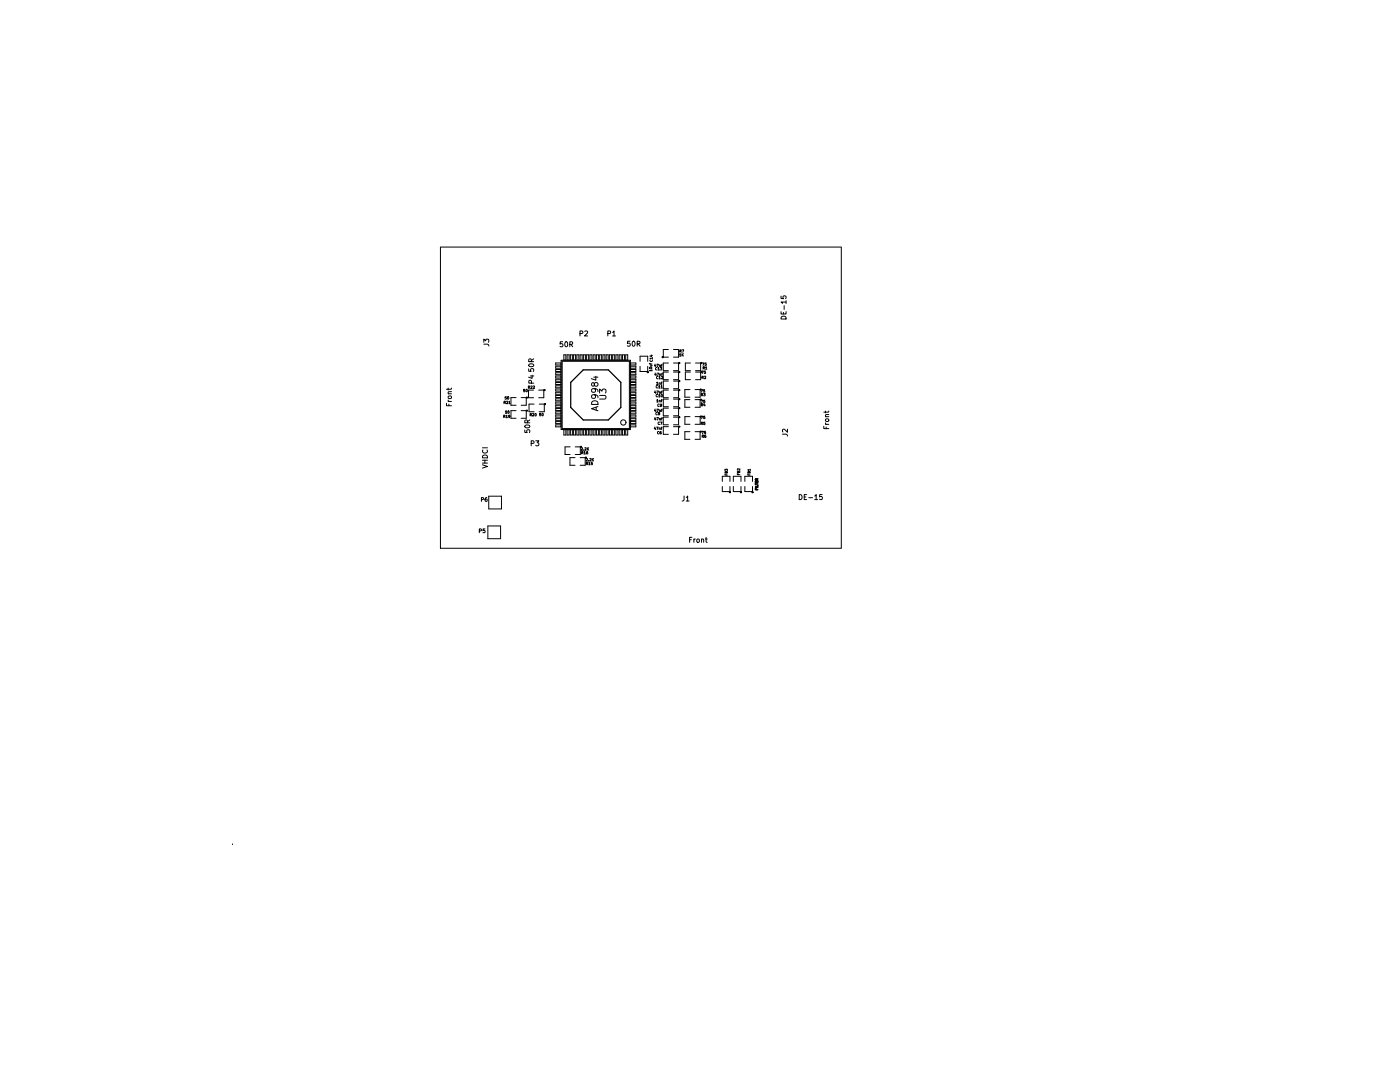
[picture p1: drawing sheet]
<svg xmlns="http://www.w3.org/2000/svg" width="279mm" height="216mm" viewBox="0 0 279 216" stroke-linecap="round" stroke-linejoin="round" font-family="sans-serif">
<g fill="none" stroke="#000" stroke-width=".2">
<path d="M87.9 49.3v60.1h80M87.9 49.3h80M155.9 59.1v.5h.5l-.1-.5h.5v.5M156.9 60v.6M167.9 49.3v60M89.4 79.8l.2 .3M89.4 78.6h.7M89.4 77.4v.4M89.5 79.1h.5l.1 .3-.6 .1zM90.1 78.2h-.6v.4M90.1 77.4l-.1 .3h-.9M96.6 68.7h.8l.2 .4"/>
<path d="M96.6 68.3v-.6l.3 .3 .1-.3h.5v.6M101.1 79.2h-.3v.2h.2l.1 .2h-.3M101.3 79.2l.3 .2-.2 .3-.1-.2zM103 79.3h-1v1.6h1M104 79.3h1v1.6h-1M104.8 77.7h-.3v.2h.2l.1 .2h-.3M105 77.7l.3 .2-.2 .3-.1-.2zM105.5 77.3h.2v-.2l-.2-.1v.5M105.5 73.6v.5h.5l-.1-.5h.5v.5M105.6 77.3l.1 .2M105.6 72.7a.48 .48 0 0 1 .6-.2 .48 .48 0 0 1 .3 .5 .49 .49 0 0 1-.6 .2 .49 .49 0 0 1-.3-.5zM105.9 75h.6"/>
<path d="M105.9 77.1l.2-.1 .1 .2-.3 .3h.3M106 72.2v-.5l-.4-.1-.1 .6h1M106.1 76.4l-.1-.4-.4-.1-.1 .5h1M106.2 74.9v.6l-.7-.2M106.4 77.1l.2-.1 .1 .2-.3 .3h.3M106.5 77.8h-1v1.6h1M106.5 71.6l-.5 .3M107.5 77.8h1v1.6h-1M110.9 73.7h1.1v.4h-1.1zM110.9 72.4h1.1v.4h-1.1zM110.9 79.6h1.1v.4h-1.1zM110.9 78.9h1.1v.4h-1.1z"/>
<path d="M110.9 78.3h1.1v.4h-1.1zM110.9 77.6h1.1v.4h-1.1zM110.9 77h1.1v.4h-1.1zM110.9 76.3h1.1v.4h-1.1zM110.9 75.7h1.1v.4h-1.1zM110.9 75h1.1v.4h-1.1zM110.9 74.4h1.1v.4h-1.1zM110.9 73.1h1.1v.4h-1.1zM112 71.9h13.8v13.8h-13.8zM112.2 72.1h13.4v13.4h-13.4zM112.3 68.2h-.5v.5l.4-.1 .1 .5h-.5M112.5 70.8h.4v1.1h-.4z"/>
<path d="M112.8 68.3l.2-.1a.49 .49 0 0 1 .3 .5 .49 .49 0 0 1-.4 .4l-.2-.3zM113.2 70.8h.4v1.1h-.4zM113.7 68.7h.5v-.4l-.5-.1v1M113.8 70.8h.4v1.1h-.4zM114 68.7l.3 .5M114.5 70.8h.4v1.1h-.4zM115.1 70.8h.4v1.1h-.4zM115.8 66.6l.4-.1 .1-.4-.5-.1v1M115.8 70.8h.4v1.1h-.4zM116.4 70.8h.4v1.1h-.4zM116.7 66.1l.4-.1 .2 .3-.6 .7h.6M117.1 70.8h.4v1.1h-.4z"/>
<path d="M117.7 70.8h.4v1.1h-.4zM118.4 70.8h.4v1.1h-.4zM118.5 75.3h.8M118.6 78.8l.3 .2-.1 .4-.2 .1-.4-.1-.1-.4 .2-.2h.7l.3 .2v.4M118.6 77.6l.3 .2-.1 .4-.2 .1-.4-.1-.1-.4 .2-.2h.7l.3 .2v.4M118.6 76.6l.3-.3h.2l.2 .3-.1 .4-.3 .1-.2-.2-.2-.5-.4 .1v.3l.1 .2 .2 .1 .2-.3M118.9 75.1v.8l-.9-.3M119 70.8h.4v1.1h-.4zM119.7 78.9h1l.2 .2v.3l-.2 .2h-1M119.7 78.4v-.8l.4 .5 .2-.4h.5l.1 .2-.1 .5M119.7 70.8h.4v1.1h-.4zM120.3 70.8h.4v1.1h-.4z"/>
<path d="M121 70.8h.4v1.1h-.4zM121.3 66.6l.5-.1v-.4l-.5-.1v1M121.6 70.8h.4v1.1h-.4zM122.3 66.3l.2-.3v1M122.3 67h.5M122.3 70.8h.4v1.1h-.4zM122.9 70.8h.4v1.1h-.4zM123.6 70.8h.4v1.1h-.4zM124.2 70.8h.4v1.1h-.4zM124.9 70.8h.4v1.1h-.4zM125.7 68.1h-.4l-.1 .5 .5-.1v.5h-.5M125.8 73.7h1.1v.4h-1.1"/>
<path d="M125.8 72.4h1.1v.4h-1.1M125.8 73.1h1.1v.4h-1.1M125.8 74.4h1.1v.4h-1.1M125.8 75h1.1v.4h-1.1M125.8 75.7h1.1v.4h-1.1M125.8 76.3h1.1v.4h-1.1M125.8 77h1.1v.4h-1.1M125.8 77.6h1.1v.4h-1.1M125.8 78.3h1.1v.4h-1.1M125.8 78.9h1.1v.4h-1.1M125.8 79.6h1.1v.4h-1.1M126.3 68.2l.1-.1a.49 .49 0 0 1 .4 .5 .49 .49 0 0 1-.5 .4l-.1-.3z"/>
<path d="M127.2 68.6h.4l.1-.4-.5-.1v1M127.4 68.6l.3 .5M127.7 72.1v-1h1.6v1M127.7 73.1v1h1.6v-1M129.6 72.5l.5 .1M129.6 73.3h.4l.1 .2-.4 .1zM129.7 71.8a.22 .22 0 0 0 .3 .3 .22 .22 0 0 0 .2-.3M129.8 72.9h.3M129.8 72.5v.2M129.9 70.9h.3M130 70.8v.4l-.3-.2M130.1 72.9v.1l-.3 .1"/>
<path d="M130.1 73.9h-.5l.1 .2M130.1 73.8v.3M130.2 71.5h-.5l.1 .1M130.2 71.3v.3M130.7 78l-.1 .3h.3M130.7 72.6l-.1 .4h.3M130.8 74.4l-.1 .4h.3M130.9 72.8v.4M130.9 78.2v.3M130.9 74.6v.4M131 76.4l.2-.2v.5M131 76.7h.3"/>
<path d="M131.1 79.9l.1-.2v.5M131.1 78h.3l-.2 .5M131.1 72.7h.3l-.2 .5M131.1 74.5h.4l-.3 .5M131.1 73.4a.22 .22 0 0 0-.3 .2 .22 .22 0 0 0 .3 .2M131.2 78.7a.22 .22 0 0 0-.3 .2 .22 .22 0 0 0 .3 .2M131.2 77a.22 .22 0 0 0-.3 .2 .22 .22 0 0 0 .3 .2M131.3 73.5l.2-.2v.5M131.3 73.8h.3M131.3 75.1a.22 .22 0 0 0-.3 .2 .22 .22 0 0 0 .3 .2M131.4 78.8l.2-.1v.5M131.4 77.1l.2-.2v.5"/>
<path d="M131.4 79.2h.3M131.4 77.4h.3M131.5 75.2l.2-.1v.5M131.5 75.6h.3M131.5 76.4h.2l.1 .3M131.5 76.4v.3M131.6 79.9h.1l.1 .3M131.6 79.9v.3M131.6 78.2h.2v.3M131.6 72.9h.2v.3M131.6 72.8v.4M131.6 78.2v.3"/>
<path d="M131.6 74.7l.2-.1 .1 .4M131.6 74.6v.4M131.8 73.3h.3l-.2 .2 .2 .1v.2h-.3M131.9 77.1l.2-.2v.5M131.9 77.4h.3M131.9 76.4h.2M131.9 79.9h.2M132 78.7l.2 .1-.1 .4-.2-.1zM132 72.8h.2M132 78.2h.2M132 75.1h.2l.1 .1-.3 .4h.3M132 74.6h.2"/>
<path d="M132.1 76.2l-.1 .5M132.1 79.7l-.1 .5M132.2 78l-.2 .5M132.2 72.7l-.2 .5M132.2 74.5l-.1 .5M132.4 71.3h1M133.4 74.2h-1v1.6h1M133.4 79.6h-1v1.6h1M133.4 69.7h-1v1.6M133.4 72.4h-1v1.6h1M133.4 76h-1v1.6h1M133.4 77.8h-1v1.6h1"/>
<path d="M134.4 74.2h1v1.6h-1M134.4 79.6h1v1.6h-1M134.4 69.7h1v1.6h-1M134.4 72.4h1v1.6h-1M134.4 76h1v1.6h-1M134.4 77.8h1v1.6h-1M135.6 70.7l.1-.1v.5M135.6 71.1h.3M135.7 70.1l.2-.1v-.2h-.2v.5M135.8 70.1l.2 .2M136.1 70.6v.5M136.1 69.8h.4l-.2 .5"/>
<path d="M136.2 70.8l.2 .3M136.4 70.6l-.3 .2M137.7 77.7h-1v1.6h1M137.7 79.7h-1v1.6h1M137.8 74.2h-1v1.6h1M137.8 72.4h-1v1.6h1M138.7 77.7h1v1.6h-1M138.7 79.7h1v1.6h-1M138.8 74.2h1v1.6h-1M138.8 72.4h1v1.6h-1M139.9 77.8h.3l-.2 .5M139.9 79.8h.3l-.2 .5"/>
<path d="M140 78.8l.2-.1v-.2h-.2v.5M140 74h.4l-.2 .5M140.1 78.8l.2 .2M140.1 75.3h.2l.1-.2h-.3v.5M140.2 72.4h.3l-.2 .5M140.2 75.3l.2 .3M140.3 73.4h.3v-.2h-.3v.5M140.4 78.5h.3l-.1 .2h.1v.2h-.3M140.4 73.4l.2 .3M140.6 75.1h.2l.1 .1-.4 .4h.4M140.6 77.8h-.2v.2h.2v.2h-.2M140.7 79.8h-.3v.3h.2l.1 .2h-.3"/>
<path d="M140.8 73.3l.1-.1v.5M140.8 73.7h.3M140.8 74h-.2l-.1 .3 .3-.1v.3h-.3M140.9 72.4h-.2v.3l.2-.1v.3h-.2M155.9 62.2v.5h1v-.5M156 63.2a.52 .52 0 0 1 .6-.1 .52 .52 0 0 1 .3 .6h-1zM156.4 62.3v.4M156.5 61v.8M156.9 60.3h-1l.3 .3M89.1 80.5v.5h1M89.4 80.1h.7M89.6 80.6v.4"/>
<path d="M96.1 99.7l.3-.1 .1-.2-.4-.1v.7M96.3 92.7l1 .4-1 .3M96.3 92.4h1M96.3 91.8h1M96.3 89.4h1M96.4 89.8a.44 .44 0 0 0 .4 .6 .44 .44 0 0 0 .4-.6M96.4 90.9a.52 .52 0 0 1 .6-.1 .52 .52 0 0 1 .3 .6h-1zM96.8 91.8v.6M97.2 99.3l-.4 .2v.4l.1 .1h.3v-.4l-.4 .1M97.5 99h2.6v2.5h-2.6zM100.5 83.1h.3v-.2l-.3-.1v.5M100.6 80.3h.2l.1-.2h-.3v.5"/>
<path d="M100.6 83.1l.2 .2M100.7 80.3l.2 .3M101 83l.1-.2v.5M101 83.3h.3M101.1 80.1h.2l.1 .1-.4 .4h.4M101.1 82h-.2v.2h.2v.2h-.2M101.4 82l.2 .2-.1 .3-.2-.2zM101.5 80.2l.2-.1v.5M101.5 80.6h.3M101.8 83.1h-.3v-.2h.3l-.1 .3-.2 .1M103 81.9h-1v1.6h1M104 81.9h1v1.6h-1"/>
<path d="M104.7 85.8v.5h.5v-.5h.4v.5M104.8 84.9a.49 .49 0 0 1 .5-.2 .49 .49 0 0 1 .4 .5 .49 .49 0 0 1-.6 .2 .49 .49 0 0 1-.3-.5zM105.3 84.4l-.1-.5-.4-.1-.1 .6h1M105.7 83.8l-.4 .3M105.8 82.8l.2-.1 .1-.2h-.3v.5M105.9 82.8l.2 .2M106 88.5l.5-.1v-.3l-.5-.1v1M106.3 82.5h.2l.1 .1-.4 .4h.4M106.6 80.6h-1v1.6h1M106.8 82.5l.2 .1-.1 .4-.1-.1zM106.9 88h.6l-.3 .3 .3 .1v.5h-.6M107.6 80.6h1v1.6h-1"/>
<path d="M107.9 82.5h-.2v.2h.2v.2h-.2M108.2 82.5l.2 .2-.1 .3-.2-.2zM110.9 80.9h1.1v.4h-1.1zM110.9 82.8h1.1v.4h-1.1zM110.9 84.8h1.1v.4h-1.1zM110.9 84.1h1.1v.4h-1.1zM110.9 83.5h1.1v.4h-1.1zM110.9 82.2h1.1v.4h-1.1zM110.9 81.5h1.1v.4h-1.1zM110.9 80.2h1.1v.4h-1.1zM112.5 85.7h.4v1.1h-.4zM113.2 85.7h.4v1.1h-.4z"/>
<path d="M113.8 89.2h-1v1.5h1M113.8 85.7h.4v1.1h-.4zM114.5 85.7h.4v1.1h-.4zM114.8 91.3h-1.1v1.5h1.1M114.8 89.2h1v1.5h-1M115.1 85.7h.4v1.1h-.4zM115.8 85.7h.4v1.1h-.4zM115.8 91.3h1v1.5h-1M116 89.4l.2-.1 .1 .2-.3 .3h.3M116.1 90.3h.2v-.2h-.2v.5M116.2 90.3l.2 .3M116.4 85.7h.4v1.1h-.4z"/>
<path d="M116.5 89.8h.1M116.6 90.2l.1-.1v.5M116.6 90.6h.2M116.7 89.4l.2-.1 .1 .2-.3 .3h.3M117 91.5h.2l.1 .1-.4 .4h.4M117 92.5h.3v-.2l-.3-.1v.5M117.1 85.7h.4v1.1h-.4zM117.1 92.5l.2 .2M117.2 89.3v.5M117.3 90.1l-.2 .1-.1 .3h.3v-.2l-.3 .1M117.3 89.5l.2 .3M117.5 91.9v.1"/>
<path d="M117.5 92.4l.1-.2v.5M117.5 92.7h.3M117.5 89.3l-.3 .3M117.7 91.5h.2l.1 .1-.3 .4h.3M117.7 85.7h.4v1.1h-.4zM118.1 80.2a.68 .68 0 0 1 .8-.2 .68 .68 0 0 1 .4 .7h-1.2zM118.2 91.5v.5M118.2 92.2h-.2v.3l.2-.1v.3h-.2M118.3 91.7l.2 .3M118.4 85.7h.4v1.1h-.4zM118.5 91.5l-.3 .3M119 81.2v.6"/>
<path d="M119 85.7h.4v1.1h-.4zM119.3 81.1l-1.2 .4 1.2 .5M119.7 85.7h.4v1.1h-.4zM120.3 85.7h.4v1.1h-.4zM121 85.7h.4v1.1h-.4zM121.6 85.7h.4v1.1h-.4zM122.3 85.7h.4v1.1h-.4zM122.9 85.7h.4v1.1h-.4zM123.6 85.7h.4v1.1h-.4zM124.2 85.7h.4v1.1h-.4zM124.9 85.7h.4v1.1h-.4zM125.8 80.9h1.1v.4h-1.1"/>
<path d="M125.8 82.8h1.1v.4h-1.1M125.8 84.8h1.1v.4h-1.1M125.8 80.2h1.1v.4h-1.1M125.8 81.5h1.1v.4h-1.1M125.8 82.2h1.1v.4h-1.1M125.8 83.5h1.1v.4h-1.1M125.8 84.1h1.1v.4h-1.1M130.7 85.2l-.1 .4h.3M130.7 83.3l-.1 .4h.3M130.7 81.6l-.1 .4h.3M130.8 85.4v.3M130.9 81.8v.3"/>
<path d="M130.9 83.5v.3M131 85.2h.4l-.3 .5M131.1 80.2h.2M131.1 83.3h.3l-.2 .5M131.1 81.6h.3l-.2 .5M131.2 82.3a.22 .22 0 0 0-.3 .2 .22 .22 0 0 0 .3 .2M131.5 82.5l-.1-.2h.2v.1l-.2 .2 .1 .2 .2-.1-.1-.2M131.5 86.1a.22 .22 0 0 0-.3 .2 .22 .22 0 0 0 .3 .2M131.5 85.4h.2l.1 .3M131.5 85.4v.3M131.6 80.7a.22 .22 0 0 0-.3 .2 .22 .22 0 0 0 .3 .2M131.6 83.5h.2v.3"/>
<path d="M131.6 81.9l.2-.1v.3M131.6 81.8v.3M131.6 83.5v.3M131.6 84.3a.22 .22 0 0 0-.3 .2 .22 .22 0 0 0 .3 .2M131.8 84.2h.3l-.2 .5M131.9 85.4h.2M131.9 86.1l-.2 .1v.3h.3l-.1-.2-.2 .1M132 83.5h.2M132 81.8h.2M132 80.8l-.2 .1v-.2h.2v.3l-.2 .1M132.1 85.2l-.1 .5M132.2 83.3l-.2 .5"/>
<path d="M132.2 81.6l-.2 .5M133.4 81.4h-1v1.6h1M133.4 83.2h-1v1.6h1M133.4 85.1h-1v1.6h1M134.4 81.4h1v1.6h-1M134.4 83.2h1v1.6h-1M134.4 85.1h1v1.6h-1M136.5 99v.8l-.4 .2M137 99.3l.2-.3v1M137 100h.5M137.7 86.1h-1v1.6h1M137.7 83.1h-1v1.6h1"/>
<path d="M138.7 86.1h1v1.6h-1M138.7 83.1h1v1.6h-1M139.9 83h.3l-.2 .5M139.9 80.8h.3v-.2l-.3-.1v.5M139.9 84.5h.3v-.2l-.3-.1v.5M140.1 86.1h.3l-.2 .5M140.1 80.8l.1 .2M140.1 84.5l.1 .2M140.1 87.1l.3-.1v-.2h-.3v.5M140.3 87.1l.1 .2M140.5 80.5l-.1 .4h.3M140.7 80.7v.3"/>
<path d="M140.7 83h-.3v.3h.2l.1 .2h-.3M140.7 84.2h-.3v.3l.3-.1v.3h-.3M140.8 86.1h-.2v.2h.2v.2h-.2M140.9 86.8l-.3 .1v.3l.3 .1v-.3l-.3 .1M144.2 97.1v1h1.5v-1M144.2 96.1v-1.1h1.5v1.1M144.7 94.6v.2h.5M144.7 93.9v-.3l.2 .2v-.2h.2v.3M144.9 94.2l.1-.1 .2 .1v.2h-.5v-.3l.2 .1v.2M144.9 94.6v.2M146.4 97.1v1h1.5v-1M146.4 96.1v-1.1h1.5v1.1"/>
<path d="M147.2 94.5v.2h.5M147.4 94.1l.1-.1 .2 .1v.2h-.5v-.3l.2 .1v.2M147.4 94.5v.2M147.7 93.5v.3l-.4-.3-.1 .1v.2M148.7 96.1v-1.1h1.5v1.1M148.7 97.1v1h1.5v-1M149.2 94.6v.2h.5M149.5 94.2l.1-.1 .1 .1v.2h-.5l.1-.3 .1 .1 .1 .2M149.5 94.6v.2M149.7 93.8h-.5l.2 .1M149.7 93.6v.3M150.7 97.5v.2h.5"/>
<path d="M150.7 96v.3h.5v-.3M150.7 97.3h.6M150.7 96.6h.6M150.7 96.4v.3M150.8 96v.3h.5v-.3v.3h-.5zM150.8 96.4v.3M151 96.1v.2M151 97.5v.2M151.2 95.8h-.5v-.2l.3-.1v.3v-.2h-.2v.2h.5M151.2 96.8v.2h-.5M151.3 97.7h-.5v-.2v.2h.5M151.3 96.8v.2l-.5 .1h.5v-.3"/>
<path d="M151.3 95.5l-.3 .2M156.2 86.6l.8 .1 .2 .3M157.2 85.6v.7l-.8-.7-.2 .2v.4M159.5 98.7a.51 .51 0 0 1 .6 .5 .51 .51 0 0 1-.6 .5zM160.5 99.2h.3M161 98.7h-.5v1h.5M161.4 99.3h.8M162.6 99l.3-.3v1M162.6 99.7h.6M164.1 98.7h-.5l-.1 .5 .5-.1 .1 .5h-.6M164.4 85.1v.4h1M164.7 84.4l.2 .3"/>
<path d="M164.7 84.7h.7M164.7 83.1h.7M164.7 82v.4M164.8 83.7l.4-.1 .2 .3-.2 .2h-.3l-.2-.2zM164.9 85.2v.3M165.4 82.7l-.6 .1v.3M165.4 82l-.1 .2h-.9M87.9 109.2h.1M95.7 105.9h.3l.1-.3-.4-.1v.8M96.8 105.5h-.4v.4h.3l.1 .3h-.4M97.4 104.9h2.5v2.6h-2.5zM137.6 107.7h.4"/>
<path d="M138.1 107.2h-.5v1M138.5 107.6v.6M138.8 107.6l-.3 .1M139.1 107.6h.4v.6l-.4-.1zM140 107.6h.4v.6M140 107.6v.6M140.8 107.6h.3M140.9 107.2v.9l.2 .1M46.4 168.4h.1"/>
<circle cx="105.2" cy="79.3" r=".13"/>
<circle cx="108.7" cy="77.8" r=".13"/>
<circle cx="129.3" cy="74.3" r=".13"/>
<circle cx="132.2" cy="71.3" r=".13"/>
<circle cx="135.6" cy="76" r=".13"/>
<circle cx="135.6" cy="77.8" r=".13"/>
<circle cx="135.6" cy="72.4" r=".13"/>
<circle cx="135.6" cy="74.2" r=".13"/>
<circle cx="135.6" cy="79.6" r=".13"/>
<circle cx="139.9" cy="79.7" r=".13"/>
<circle cx="139.9" cy="77.7" r=".13"/>
<circle cx="140" cy="72.4" r=".13"/>
<circle cx="140" cy="74.2" r=".13"/>
<circle cx="105.2" cy="81.9" r=".13"/>
<circle cx="108.8" cy="80.6" r=".13"/>
<circle cx="115.9" cy="89.2" r=".13"/>
<circle cx="116.9" cy="91.3" r=".13"/>
<circle cx="124.4" cy="84.3" r=".53"/>
<circle cx="135.6" cy="83.2" r=".13"/>
<circle cx="135.6" cy="81.4" r=".13"/>
<circle cx="135.6" cy="85.1" r=".13"/>
<circle cx="139.9" cy="86.1" r=".13"/>
<circle cx="139.9" cy="83.1" r=".13"/>
<circle cx="145.7" cy="98.2" r=".13"/>
<circle cx="147.9" cy="98.2" r=".13"/>
<circle cx="150.2" cy="98.2" r=".13"/>
</g>
<path d="M116.4 73.8h5l2.5 2.5v5l-2.5 2.5h-5l-2.5-2.5v-5z" fill="none" stroke="#000" stroke-width=".25"/>
</svg>
